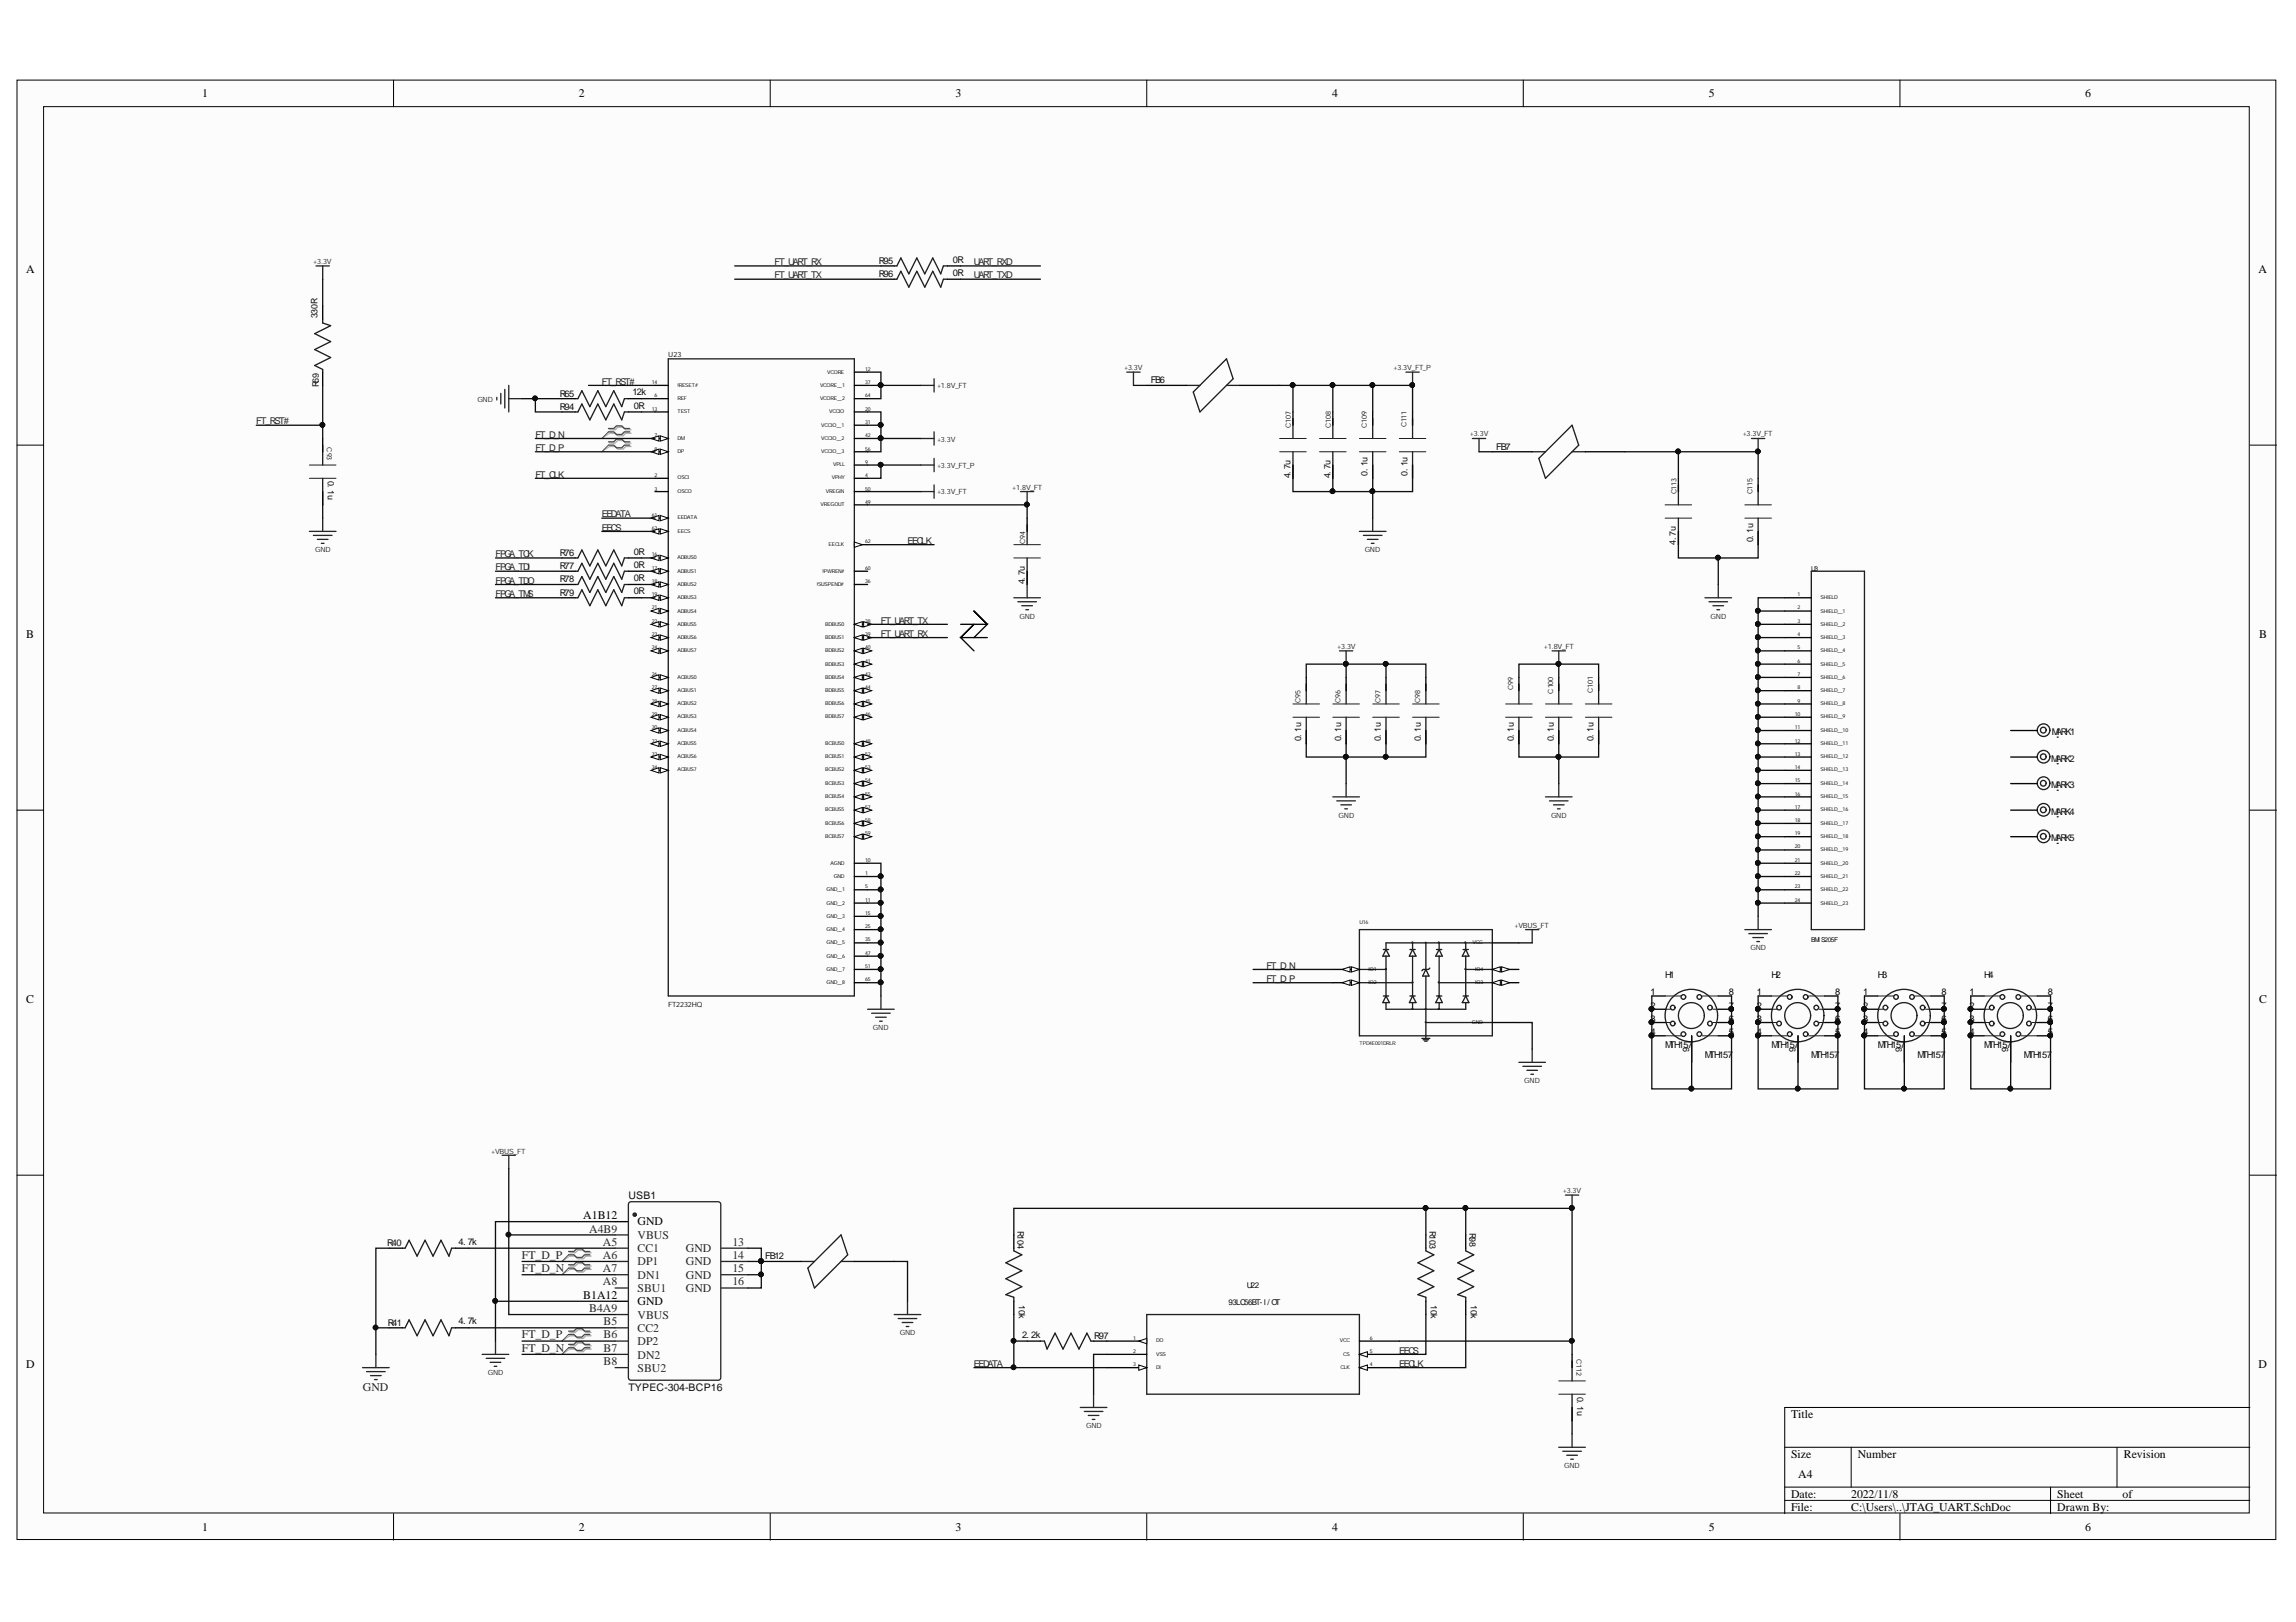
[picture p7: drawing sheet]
<svg xmlns="http://www.w3.org/2000/svg" width="297mm" height="210mm" viewBox="0 0 297 210" stroke-linecap="round" stroke-linejoin="round" font-family="sans-serif">
<defs><g id="words">
<g font-size="1.5">
<text x="26.1" y="12.6">1</text>
<text x="74.9" y="12.6">2</text>
<text x="123.6" y="12.6">3</text>
<text x="172.3" y="12.6">4</text>
<text x="221.1" y="12.6">5</text>
<text x="269.8" y="12.6">6</text>
<text x="3.4" y="35.3">A</text>
<text x="292.2" y="35.3">A</text>
<text x="3.4" y="82.6">B</text>
<text x="292.3" y="82.6">B</text>
<text x="3.4" y="129.8">C</text>
<text x="292.3" y="129.8">C</text>
<text x="75.5" y="157.7">A1B12</text>
<text x="82.5" y="158.6">GND</text>
<text x="75.5" y="168">B1A12</text>
<text x="82.5" y="168.9">GND</text>
<text x="3.4" y="177.1">D</text>
<text x="292.2" y="177.1">D</text>
<text x="231.7" y="183.5">Title</text>
<text x="231.7" y="188.7">Size</text>
<text x="232.6" y="191.3">A4</text>
<text x="240.3" y="188.7">Number</text>
<text x="274.8" y="188.7">Revision</text>
<text x="231.7" y="193.8">Date:</text>
<text x="231.7" y="195.5">File:</text>
<text x="239.5" y="193.8">2022/11/8</text>
<text x="239.5" y="195.5">C:\Users\..\JTAG_UART.SchDoc</text>
<text x="266.1" y="193.8">Sheet</text>
<text x="266.1" y="195.5">Drawn By:</text>
<text x="274.6" y="193.8">of</text>
<text x="26.1" y="198.1">1</text>
<text x="74.9" y="198.1">2</text>
<text x="123.6" y="198.1">3</text>
<text x="172.3" y="198.1">4</text>
<text x="221.1" y="198.1">5</text>
<text x="269.8" y="198.1">6</text>
</g>
<g font-size="1.5" fill="#292929">
<text x="76.2" y="159.5">A4B9</text>
<text x="78" y="161.2">A5</text>
<text x="82.5" y="160.3">VBUS</text>
<text x="94.7" y="161.2">13</text>
<text x="78" y="166.4">A8</text>
<text x="78" y="164.7">A7</text>
<text x="78" y="162.9">A6</text>
<text x="82.5" y="167.2">SBU1</text>
<text x="82.5" y="165.5">DN1</text>
<text x="82.5" y="163.7">DP1</text>
<text x="82.5" y="162">CC1</text>
<text x="88.7" y="167.2">GND</text>
<text x="88.7" y="165.5">GND</text>
<text x="88.7" y="163.7">GND</text>
<text x="88.7" y="162">GND</text>
<text x="94.7" y="166.4">16</text>
<text x="94.7" y="164.7">15</text>
<text x="94.7" y="162.9">14</text>
<text x="76.2" y="169.8">B4A9</text>
<text x="78.1" y="173.2">B6</text>
<text x="78.1" y="171.5">B5</text>
<text x="82.5" y="172.4">CC2</text>
<text x="82.5" y="170.7">VBUS</text>
<text x="78.1" y="176.7">B8</text>
<text x="78.1" y="175">B7</text>
<text x="82.5" y="177.5">SBU2</text>
<text x="82.5" y="175.8">DN2</text>
<text x="82.5" y="174">DP2</text>
</g>
<g font-size="1.5" fill="#262626">
<text x="67.5" y="162.9">FT_D_P</text>
<text x="67.5" y="164.7">FT_D_N</text>
<text x="67.5" y="173.2">FT_D_P</text>
<text x="67.5" y="175">FT_D_N</text>
<text x="47" y="180">GND</text>
</g>
<g font-size="1.4" fill="#0e0e0e">
<text x="81.3" y="155.2">USB1</text>
<text x="81.3" y="180">TYPEC-304-BCP16</text>
</g>
<g font-size="1.2" fill="#262626">
<text x="100.2" y="34.3">FT_UART_RX</text>
<text x="126" y="34.3">UART_RXD</text>
<text x="100.2" y="36">FT_UART_TX</text>
<text x="126" y="36">UART_TXD</text>
<text x="77.9" y="49.8">FT_RST#</text>
<text x="33.2" y="54.9">FT_RST#</text>
<text x="69.3" y="56.6">FT_D_N</text>
<text x="69.3" y="58.4">FT_D_P</text>
<text x="69.3" y="61.8">FT_CLK</text>
<text x="77.9" y="68.7">EECS</text>
<text x="77.9" y="67">EEDATA</text>
<text x="117.4" y="70.4">EECLK</text>
<text x="64.1" y="77.3">FPGA_TMS</text>
<text x="64.1" y="72.1">FPGA_TCK</text>
<text x="64.1" y="75.5">FPGA_TDO</text>
<text x="64.1" y="73.8">FPGA_TDI</text>
<text x="114" y="80.7">FT_UART_TX</text>
<text x="114" y="82.4">FT_UART_RX</text>
<text x="163.8" y="125.4">FT_D_N</text>
<text x="163.8" y="127.1">FT_D_P</text>
<text x="126" y="176.9">EEDATA</text>
<text x="181" y="175.2">EECS</text>
<text x="181" y="176.9">EECLK</text>
</g>
<g font-size="1.2" fill="#0e0e0e">
<text x="113.7" y="34.1">R95</text>
<text x="113.7" y="35.9">R96</text>
<text x="123.3" y="34">0R</text>
<text x="123.3" y="35.7">0R</text>
<text x="41.1" y="41.2" transform="rotate(-90 41.1 41.2)">330R</text>
<text x="41.3" y="50.1" transform="rotate(-90 41.3 50.1)">R69</text>
<text x="72.4" y="51.3">R65</text>
<text x="72.4" y="53">R94</text>
<text x="81.8" y="51.2">12k</text>
<text x="82" y="52.9">0R</text>
<text x="148.9" y="49.6">FB6</text>
<text x="193.6" y="58.2">FB7</text>
<text x="42.4" y="62.2" transform="rotate(90 42.4 62.2)">0. 1u</text>
<text x="167" y="61.9" transform="rotate(-90 167 61.9)">4. 7u</text>
<text x="172.1" y="61.9" transform="rotate(-90 172.1 61.9)">4. 7u</text>
<text x="176.9" y="61.6" transform="rotate(-90 176.9 61.6)">0. 1u</text>
<text x="182.1" y="61.6" transform="rotate(-90 182.1 61.6)">0. 1u</text>
<text x="72.4" y="71.9">R76</text>
<text x="82" y="71.8">0R</text>
<text x="216.8" y="70.5" transform="rotate(-90 216.8 70.5)">4. 7u</text>
<text x="226.8" y="70.1" transform="rotate(-90 226.8 70.1)">0. 1u</text>
<text x="72.4" y="75.4">R78</text>
<text x="72.4" y="77.1">R79</text>
<text x="72.4" y="73.7">R77</text>
<text x="82" y="75.2">0R</text>
<text x="82" y="76.9">0R</text>
<text x="82" y="73.5">0R</text>
<text x="132.6" y="75.6" transform="rotate(-90 132.6 75.6)">4. 7u</text>
<text x="168.3" y="95.9" transform="rotate(-90 168.3 95.9)">0. 1u</text>
<text x="173.5" y="95.9" transform="rotate(-90 173.5 95.9)">0. 1u</text>
<text x="178.6" y="95.9" transform="rotate(-90 178.6 95.9)">0. 1u</text>
<text x="183.8" y="95.9" transform="rotate(-90 183.8 95.9)">0. 1u</text>
<text x="195.8" y="95.9" transform="rotate(-90 195.8 95.9)">0. 1u</text>
<text x="201" y="95.9" transform="rotate(-90 201 95.9)">0. 1u</text>
<text x="206.2" y="95.9" transform="rotate(-90 206.2 95.9)">0. 1u</text>
<text x="265.4" y="95.1">MARK1</text>
<text x="265.4" y="98.6">MARK2</text>
<text x="265.4" y="102">MARK3</text>
<text x="265.4" y="105.4">MARK4</text>
<text x="265.4" y="108.9">MARK5</text>
<text x="215.4" y="126.6">H1</text>
<text x="229.2" y="126.6">H2</text>
<text x="242.9" y="126.6">H3</text>
<text x="256.7" y="126.6">H4</text>
<text x="215.4" y="135.7">MTH157</text>
<text x="220.6" y="136.9">MTH157</text>
<text x="229.2" y="135.7">MTH157</text>
<text x="234.3" y="136.9">MTH157</text>
<text x="242.9" y="135.7">MTH157</text>
<text x="248.1" y="136.9">MTH157</text>
<text x="256.7" y="135.7">MTH157</text>
<text x="261.8" y="136.9">MTH157</text>
<text x="50.1" y="161.3">R40</text>
<text x="59.3" y="161.1">4. 7k</text>
<text x="131.6" y="159.3" transform="rotate(90 131.6 159.3)">R104</text>
<text x="185" y="159.2" transform="rotate(90 185 159.2)">R103</text>
<text x="190.1" y="159.6" transform="rotate(90 190.1 159.6)">R98</text>
<text x="99" y="163">FB12</text>
<text x="50.2" y="171.6">R41</text>
<text x="59.3" y="171.4">4. 7k</text>
<text x="131.8" y="168.9" transform="rotate(90 131.8 168.9)">10k</text>
<text x="132.2" y="173.1">2. 2k</text>
<text x="141.6" y="173.3">R97</text>
<text x="185.1" y="168.9" transform="rotate(90 185.1 168.9)">10k</text>
<text x="190.3" y="168.9" transform="rotate(90 190.3 168.9)">10k</text>
<text x="204" y="180.8" transform="rotate(90 204 180.8)">0. 1u</text>
</g>
<g font-size="1.2">
<text x="213.5" y="128.8">1</text>
<text x="213.5" y="130.5">2</text>
<text x="223.7" y="130.5">7</text>
<text x="223.7" y="128.8">8</text>
<text x="227.3" y="128.8">1</text>
<text x="227.3" y="130.5">2</text>
<text x="237.4" y="130.5">7</text>
<text x="237.4" y="128.8">8</text>
<text x="241" y="128.8">1</text>
<text x="241" y="130.5">2</text>
<text x="251.2" y="130.5">7</text>
<text x="251.2" y="128.8">8</text>
<text x="254.8" y="128.8">1</text>
<text x="254.8" y="130.5">2</text>
<text x="264.9" y="130.5">7</text>
<text x="264.9" y="128.8">8</text>
<text x="213.5" y="132.2">3</text>
<text x="213.5" y="133.9">4</text>
<text x="218.5" y="136.1" transform="rotate(-90 218.5 136.1)">9</text>
<text x="223.7" y="133.9">5</text>
<text x="223.7" y="132.2">6</text>
<text x="227.3" y="132.2">3</text>
<text x="227.3" y="133.9">4</text>
<text x="232.3" y="136.1" transform="rotate(-90 232.3 136.1)">9</text>
<text x="237.4" y="133.9">5</text>
<text x="237.4" y="132.2">6</text>
<text x="241" y="132.2">3</text>
<text x="241" y="133.9">4</text>
<text x="246.1" y="136.1" transform="rotate(-90 246.1 136.1)">9</text>
<text x="251.2" y="133.9">5</text>
<text x="251.2" y="132.2">6</text>
<text x="254.8" y="132.2">3</text>
<text x="254.8" y="133.9">4</text>
<text x="259.8" y="136.1" transform="rotate(-90 259.8 136.1)">9</text>
<text x="264.9" y="133.9">5</text>
<text x="264.9" y="132.2">6</text>
</g>
<g font-size="1" fill="#0e0e0e">
<text x="161.3" y="166.7">U22</text>
<text x="158.9" y="168.8">93LC56BT-I / OT</text>
</g>
<g font-size=".9" fill="#262626">
<text x="40.5" y="34.1">+3.3V</text>
<text x="145.4" y="47.9">+3.3V</text>
<text x="180.3" y="47.9">+3.3V_FT_P</text>
<text x="61.8" y="52">GND</text>
<text x="121.2" y="50.2">+1.8V_FT</text>
<text x="121.2" y="57.1">+3.3V</text>
<text x="190.2" y="56.5">+3.3V</text>
<text x="225.5" y="56.5">+3.3V_FT</text>
<text x="121.2" y="64">+3.3V_FT</text>
<text x="121.2" y="60.5">+3.3V_FT_P</text>
<text x="131" y="63.4">+1.8V_FT</text>
<text x="40.8" y="71.4">GND</text>
<text x="176.6" y="71.4">GND</text>
<text x="131.9" y="80">GND</text>
<text x="221.3" y="80">GND</text>
<text x="173" y="84">+3.3V</text>
<text x="199.7" y="84">+1.8V_FT</text>
<text x="173.2" y="105.8">GND</text>
<text x="200.7" y="105.8">GND</text>
<text x="195.9" y="120">+VBUS_FT</text>
<text x="226.5" y="123">GND</text>
<text x="112.9" y="133.3">GND</text>
<text x="197.2" y="140.1">GND</text>
<text x="63.5" y="149.3">+VBUS_FT</text>
<text x="202.2" y="154.4">+3.3V</text>
<text x="116.4" y="172.8">GND</text>
<text x="63.1" y="177.9">GND</text>
<text x="140.5" y="184.8">GND</text>
<text x="202.4" y="189.9">GND</text>
</g>
<g font-size=".9" fill="#0e0e0e">
<text x="86.5" y="46.2">U23</text>
<text x="42.3" y="57.9" transform="rotate(90 42.3 57.9)">C93</text>
<text x="167" y="55.4" transform="rotate(-90 167 55.4)">C107</text>
<text x="172.2" y="55.4" transform="rotate(-90 172.2 55.4)">C108</text>
<text x="176.8" y="55.4" transform="rotate(-90 176.8 55.4)">C109</text>
<text x="182" y="55.3" transform="rotate(-90 182 55.3)">C111</text>
<text x="216.9" y="64" transform="rotate(-90 216.9 64)">C113</text>
<text x="226.7" y="64" transform="rotate(-90 226.7 64)">C115</text>
<text x="132.6" y="70.4" transform="rotate(-90 132.6 70.4)">C94</text>
<text x="234.3" y="73.9">U3</text>
<text x="195.8" y="89.3" transform="rotate(-90 195.8 89.3)">C99</text>
<text x="200.9" y="89.8" transform="rotate(-90 200.9 89.8)">C100</text>
<text x="206.1" y="89.7" transform="rotate(-90 206.1 89.7)">C101</text>
<text x="168.3" y="91" transform="rotate(-90 168.3 91)">C95</text>
<text x="173.4" y="91" transform="rotate(-90 173.4 91)">C96</text>
<text x="178.6" y="91" transform="rotate(-90 178.6 91)">C97</text>
<text x="183.7" y="91" transform="rotate(-90 183.7 91)">C98</text>
<text x="234.3" y="122">BMI S205F</text>
<text x="86.5" y="130.3">FT2232HQ</text>
<text x="204" y="175.9" transform="rotate(90 204 175.9)">C112</text>
</g>
<g font-size=".7">
<text x="84.3" y="49.7">14</text>
<text x="84.3" y="53.2">13</text>
<text x="84.7" y="51.4">6</text>
<text x="87.6" y="50">!RESET#</text>
<text x="87.6" y="51.7">REF</text>
<text x="87.6" y="53.5">TEST</text>
<text x="106.1" y="50">VCORE__1</text>
<text x="106.1" y="51.7">VCORE__2</text>
<text x="107" y="48.3">VCORE</text>
<text x="107.3" y="53.5">VCCIO</text>
<text x="111.9" y="53.2">20</text>
<text x="111.9" y="48">12</text>
<text x="111.9" y="49.7">37</text>
<text x="111.9" y="51.4">64</text>
<text x="84.7" y="56.5">7</text>
<text x="84.7" y="58.3">8</text>
<text x="87.6" y="56.9">DM</text>
<text x="87.6" y="58.7">DP</text>
<text x="106.3" y="55.2">VCCIO__1</text>
<text x="106.3" y="56.9">VCCIO__2</text>
<text x="106.3" y="58.7">VCCIO__3</text>
<text x="111.9" y="54.9">31</text>
<text x="111.9" y="56.5">42</text>
<text x="111.9" y="58.3">56</text>
<text x="84.7" y="61.7">2</text>
<text x="84.7" y="63.5">3</text>
<text x="87.6" y="62">OSCI</text>
<text x="87.6" y="63.8">OSCO</text>
<text x="106.2" y="65.5">VREGOUT</text>
<text x="106.8" y="63.8">VREGIN</text>
<text x="107.6" y="62">VPHY</text>
<text x="107.8" y="60.4">VPLL</text>
<text x="111.9" y="61.7">4</text>
<text x="111.9" y="60">9</text>
<text x="111.9" y="63.5">50</text>
<text x="111.9" y="65.2">49</text>
<text x="84.3" y="68.6">63</text>
<text x="84.3" y="66.9">61</text>
<text x="87.6" y="69">EECS</text>
<text x="87.6" y="67.2">EEDATA</text>
<text x="107.2" y="70.7">EECLK</text>
<text x="111.9" y="70.3">62</text>
<text x="84.3" y="72">16</text>
<text x="84.3" y="73.7">17</text>
<text x="84.3" y="75.5">18</text>
<text x="84.3" y="77.2">19</text>
<text x="87.6" y="72.4">ADBUS0</text>
<text x="87.6" y="74.1">ADBUS1</text>
<text x="87.6" y="75.8">ADBUS2</text>
<text x="87.6" y="77.5">ADBUS3</text>
<text x="105.7" y="75.8">!SUSPEND#</text>
<text x="106.4" y="74.1">!PWREN#</text>
<text x="111.9" y="73.7">60</text>
<text x="111.9" y="75.5">36</text>
<text x="232.6" y="77.2">1</text>
<text x="235.5" y="77.5">SHIELD</text>
<text x="84.3" y="78.9">21</text>
<text x="84.3" y="80.6">22</text>
<text x="84.3" y="82.3">23</text>
<text x="87.6" y="79.3">ADBUS4</text>
<text x="87.6" y="81">ADBUS5</text>
<text x="87.6" y="82.7">ADBUS6</text>
<text x="106.8" y="81">BDBUS0</text>
<text x="106.8" y="82.7">BDBUS1</text>
<text x="111.9" y="80.6">38</text>
<text x="111.9" y="82.3">39</text>
<text x="232.6" y="78.9">2</text>
<text x="232.6" y="80.6">3</text>
<text x="232.6" y="82.3">4</text>
<text x="235.5" y="79.3">SHIELD__1</text>
<text x="235.5" y="81">SHIELD__2</text>
<text x="235.5" y="82.7">SHIELD__3</text>
<text x="84.3" y="87.5">26</text>
<text x="84.3" y="89.2">27</text>
<text x="84.3" y="84">24</text>
<text x="87.6" y="87.8">ACBUS0</text>
<text x="87.6" y="89.5">ACBUS1</text>
<text x="87.6" y="84.4">ADBUS7</text>
<text x="106.8" y="84.4">BDBUS2</text>
<text x="106.8" y="86.1">BDBUS3</text>
<text x="106.8" y="87.8">BDBUS4</text>
<text x="106.8" y="89.5">BDBUS5</text>
<text x="111.9" y="84">40</text>
<text x="111.9" y="85.8">41</text>
<text x="111.9" y="87.5">43</text>
<text x="111.9" y="89.2">44</text>
<text x="232.6" y="84">5</text>
<text x="232.6" y="85.8">6</text>
<text x="232.6" y="87.5">7</text>
<text x="232.6" y="89.2">8</text>
<text x="235.5" y="84.4">SHIELD__4</text>
<text x="235.5" y="86.1">SHIELD__5</text>
<text x="235.5" y="87.8">SHIELD__6</text>
<text x="235.5" y="89.5">SHIELD__7</text>
<text x="84.3" y="91">28</text>
<text x="84.3" y="92.6">29</text>
<text x="84.3" y="94.3">30</text>
<text x="87.6" y="91.3">ACBUS2</text>
<text x="87.6" y="93">ACBUS3</text>
<text x="87.6" y="94.7">ACBUS4</text>
<text x="106.8" y="91.3">BDBUS6</text>
<text x="106.8" y="93">BDBUS7</text>
<text x="111.9" y="91">45</text>
<text x="111.9" y="92.6">46</text>
<text x="232.2" y="94.3">11</text>
<text x="232.2" y="92.6">10</text>
<text x="232.6" y="91">9</text>
<text x="235.5" y="94.7">SHIELD__10</text>
<text x="235.5" y="91.3">SHIELD__8</text>
<text x="235.5" y="93">SHIELD__9</text>
<text x="84.3" y="96.1">32</text>
<text x="84.3" y="97.8">33</text>
<text x="84.3" y="99.5">34</text>
<text x="87.6" y="96.4">ACBUS5</text>
<text x="87.6" y="98.1">ACBUS6</text>
<text x="87.6" y="99.8">ACBUS7</text>
<text x="106.8" y="96.4">BCBUS0</text>
<text x="106.8" y="98.1">BCBUS1</text>
<text x="106.8" y="99.8">BCBUS2</text>
<text x="106.8" y="101.6">BCBUS3</text>
<text x="111.9" y="96.1">48</text>
<text x="111.9" y="97.8">52</text>
<text x="111.9" y="99.5">53</text>
<text x="111.9" y="101.3">54</text>
<text x="232.2" y="96.1">12</text>
<text x="232.2" y="97.8">13</text>
<text x="232.2" y="99.5">14</text>
<text x="232.2" y="101.3">15</text>
<text x="235.5" y="96.4">SHIELD__11</text>
<text x="235.5" y="98.1">SHIELD__12</text>
<text x="235.5" y="99.8">SHIELD__13</text>
<text x="235.5" y="101.6">SHIELD__14</text>
<text x="106.8" y="103.3">BCBUS4</text>
<text x="106.8" y="105">BCBUS5</text>
<text x="106.8" y="106.8">BCBUS6</text>
<text x="111.9" y="103">55</text>
<text x="111.9" y="104.6">57</text>
<text x="111.9" y="106.4">58</text>
<text x="232.2" y="103">16</text>
<text x="232.2" y="104.6">17</text>
<text x="232.2" y="106.4">18</text>
<text x="235.5" y="103.3">SHIELD__15</text>
<text x="235.5" y="105">SHIELD__16</text>
<text x="235.5" y="106.8">SHIELD__17</text>
<text x="106.8" y="108.4">BCBUS7</text>
<text x="107.4" y="111.9">AGND</text>
<text x="107.9" y="113.6">GND</text>
<text x="111.9" y="111.6">10</text>
<text x="111.9" y="108.1">59</text>
<text x="111.9" y="113.3">1</text>
<text x="232.2" y="108.1">19</text>
<text x="232.2" y="109.8">20</text>
<text x="232.2" y="111.6">21</text>
<text x="232.2" y="113.3">22</text>
<text x="235.5" y="108.4">SHIELD__18</text>
<text x="235.5" y="110.1">SHIELD__19</text>
<text x="235.5" y="111.9">SHIELD__20</text>
<text x="235.5" y="113.6">SHIELD__21</text>
<text x="106.9" y="115.3">GND__1</text>
<text x="106.9" y="117.1">GND__2</text>
<text x="106.9" y="118.8">GND__3</text>
<text x="111.9" y="115">5</text>
<text x="111.9" y="116.7">11</text>
<text x="111.9" y="118.4">15</text>
<text x="232.2" y="115">23</text>
<text x="232.2" y="116.7">24</text>
<text x="235.5" y="115.3">SHIELD__22</text>
<text x="235.5" y="117.1">SHIELD__23</text>
<text x="106.9" y="120.5">GND__4</text>
<text x="106.9" y="122.2">GND__5</text>
<text x="106.9" y="123.9">GND__6</text>
<text x="106.9" y="125.6">GND__7</text>
<text x="111.9" y="120.1">25</text>
<text x="111.9" y="121.8">35</text>
<text x="111.9" y="123.6">47</text>
<text x="111.9" y="125.3">51</text>
<text x="177.1" y="125.6">IO1</text>
<text x="190.5" y="122.2">VCC</text>
<text x="190.9" y="125.6">IO4</text>
<text x="106.9" y="127.4">GND__8</text>
<text x="111.9" y="127">65</text>
<text x="177.1" y="127.4">IO2</text>
<text x="190.9" y="127.4">IO3</text>
<text x="190.4" y="132.5">GND</text>
<text x="146.6" y="173.4">1</text>
<text x="149.6" y="173.7">DO</text>
<text x="173.3" y="173.7">VCC</text>
<text x="177.2" y="173.4">6</text>
<text x="146.6" y="175.1">2</text>
<text x="146.6" y="176.8">3</text>
<text x="149.6" y="175.5">VSS</text>
<text x="149.6" y="177.2">DI</text>
<text x="173.4" y="177.2">CLK</text>
<text x="173.8" y="175.5">CS</text>
<text x="177.2" y="176.8">4</text>
<text x="177.2" y="175.1">5</text>
</g>
<g font-size=".7" fill="#0e0e0e">
<text x="175.9" y="119.6">U16</text>
<text x="175.9" y="135.2">TPD4E001DRLR</text>
</g>
</g></defs>
<g fill="#fcfcfc" stroke="#000" stroke-width=".13">
<path d="M2.2 10.4h292.2v188.8h-292.2z"/>
<path d="M5.6 13.8h285.4v182h-285.4z"/>
</g>
<g fill="none" stroke="#000" stroke-width=".13">
<path d="M50.9 10.4v3.4M99.6 10.4v3.4M148.4 10.4v3.4M197.1 10.4v3.4M245.8 10.4v3.4M2.2 57.6h3.4M291.1 57.6h3.4M2.2 104.8h3.4M291.1 104.8h3.4M2.2 152.1h3.4M291.1 152.1h3.4M50.9 195.9v3.4"/>
<path d="M99.6 195.9v3.4M148.4 195.9v3.4M197.1 195.9v3.4M230.9 187.3h60.2M230.9 192.4h60.2M230.9 194.2h60.2M239.5 187.3v5.1M245.8 195.9v3.4M265.3 192.4v3.5M273.9 187.3v5.1M291.1 182.1h-60.2v13.8"/>
</g>
<g fill="none" stroke="#1c1c1c" stroke-width=".17">
<path d="M41.7 41.3v.5l1.1 .3-2.1 1.1 2.1 1-2.1 1 2.1 1.1-2.1 1 1 .5v.4M41.7 57.6v2.6M41.7 61.9v3.4M74.4 72.2h.4l.5-1 1 2 1-2 1.1 2 1-2 1 2 .4-1h.5M74.4 75.6h.4l.5-1 1 2.1 1-2.1 1.1 2.1 1-2.1 1 2.1 .4-1.1h.5M74.4 77.4h.4l.5-1.1 1 2.1 1-2.1 1.1 2.1 1-2.1 1 2.1 .4-1h.5M234.3 73.9h6.9v46.4h-6.9zM266.1 95.4h.1M266.1 98.8h.1M266.1 102.3h.1M266.1 105.7h.1M148.4 170.1h27.5v10.3h-27.5z"/>
<circle cx="264.3" cy="94.5" r=".37"/>
<circle cx="264.3" cy="97.9" r=".37"/>
<circle cx="264.4" cy="94.5" r=".82"/>
<circle cx="264.4" cy="97.9" r=".82"/>
<circle cx="264.3" cy="101.4" r=".37"/>
<circle cx="264.3" cy="104.8" r=".37"/>
<circle cx="264.4" cy="101.4" r=".82"/>
<circle cx="264.4" cy="104.8" r=".82"/>
<circle cx="216.4" cy="132.5" r=".3"/>
<circle cx="216.4" cy="130.4" r=".3"/>
<circle cx="217.8" cy="133.8" r=".3"/>
<circle cx="217.8" cy="129" r=".3"/>
<circle cx="218.8" cy="131.4" r="1.68"/>
<circle cx="218.8" cy="131.4" r="3.4"/>
<circle cx="219.8" cy="133.8" r=".3"/>
<circle cx="219.8" cy="129" r=".3"/>
<circle cx="221.2" cy="132.5" r=".3"/>
<circle cx="221.2" cy="130.4" r=".3"/>
<circle cx="230.2" cy="132.5" r=".3"/>
<circle cx="230.2" cy="130.4" r=".3"/>
<circle cx="231.5" cy="133.8" r=".3"/>
<circle cx="231.5" cy="129" r=".3"/>
<circle cx="232.6" cy="131.4" r="1.68"/>
<circle cx="232.6" cy="131.4" r="3.4"/>
<circle cx="233.6" cy="133.8" r=".3"/>
<circle cx="233.6" cy="129" r=".3"/>
<circle cx="235" cy="132.5" r=".3"/>
<circle cx="235" cy="130.4" r=".3"/>
<circle cx="243.9" cy="132.5" r=".3"/>
<circle cx="243.9" cy="130.4" r=".3"/>
<circle cx="245.3" cy="133.8" r=".3"/>
<circle cx="245.3" cy="129" r=".3"/>
<circle cx="246.3" cy="131.4" r="1.68"/>
<circle cx="246.3" cy="131.4" r="3.4"/>
<circle cx="247.4" cy="133.8" r=".3"/>
<circle cx="247.4" cy="129" r=".3"/>
<circle cx="248.7" cy="132.5" r=".3"/>
<circle cx="248.7" cy="130.4" r=".3"/>
<circle cx="257.7" cy="132.5" r=".3"/>
<circle cx="257.7" cy="130.4" r=".3"/>
<circle cx="259.1" cy="133.8" r=".3"/>
<circle cx="259.1" cy="129" r=".3"/>
<circle cx="260.1" cy="131.4" r="1.68"/>
<circle cx="260.1" cy="131.4" r="3.4"/>
<circle cx="261.1" cy="133.8" r=".3"/>
<circle cx="261.1" cy="129" r=".3"/>
<circle cx="262.5" cy="132.5" r=".3"/>
<circle cx="262.5" cy="130.4" r=".3"/>
</g>
<g fill="none" stroke="#000" stroke-width=".17">
<path d="M41.7 39.6v1.7M41.7 48.2v1.7M41.7 56.7v1.8M41.7 63.6v1.7M72.7 77.4h1.7M72.7 72.2h1.7M72.7 75.6h1.7M81.3 77.4h1.7M81.3 72.2h1.7M81.3 75.6h1.7M230.9 77.4h3.4M230.9 79.1h3.4"/>
<path d="M230.9 94.5h3.4M230.9 96.3h3.4M230.9 98h3.4M230.9 99.7h3.4M230.9 80.8h3.4M230.9 82.5h3.4M230.9 84.2h3.4M230.9 85.9h3.4M230.9 87.7h3.4M230.9 89.4h3.4M230.9 91.1h3.4M230.9 92.8h3.4"/>
<path d="M260.1 94.5h3.5M260.1 98h3.5M230.9 101.4h3.4M230.9 103.1h3.4M230.9 104.8h3.4M230.9 106.6h3.4M230.9 108.3h3.4M230.9 110h3.4M230.9 111.7h3.4M230.9 113.4h3.4M230.9 115.1h3.4M230.9 116.9h3.4"/>
<path d="M260.1 101.4h3.5M260.1 104.8h3.5M213.7 128.9h1.7M213.7 130.6h1.7M213.7 132.3h1.7M213.7 134h1.7M218.9 134v3.5M222.3 128.9h1.7M222.3 130.6h1.7M222.3 132.3h1.7M222.3 134h1.7M227.5 128.9h1.7"/>
<path d="M227.5 130.6h1.7M227.5 132.3h1.7M227.5 134h1.7M232.6 134v3.5M236.1 128.9h1.7M236.1 130.6h1.7M236.1 132.3h1.7M236.1 134h1.7M241.2 128.9h1.7M241.2 130.6h1.7M241.2 132.3h1.7M241.2 134h1.7"/>
<path d="M246.4 134v3.5M249.8 128.9h1.7M249.8 130.6h1.7M249.8 132.3h1.7M249.8 134h1.7M255 128.9h1.7M255 130.6h1.7M255 132.3h1.7M255 134h1.7M260.1 134v3.5M263.6 128.9h1.7M263.6 130.6h1.7"/>
<path d="M263.6 132.3h1.7M263.6 134h1.7M143.2 173.6h5.2"/>
</g>
<g fill="none" stroke="#1c1c1c" stroke-width=".13">
<path d="M40 60.2h3.5M40 61.9h3.5M215.4 134h2.1M215.4 132.3h.7M215.4 130.6h.7M215.4 128.9h2.1M220.2 134h2.1M220.2 128.9h2.1M221.6 132.3h.7M221.6 130.6h.7M229.2 134h2M229.2 132.3h.7"/>
<path d="M229.2 130.6h.7M229.2 128.9h2M234 134h2.1M234 128.9h2.1M235.4 132.3h.7M235.4 130.6h.7M242.9 134h2.1M242.9 132.3h.7M242.9 130.6h.7M242.9 128.9h2.1M247.7 134h2.1M247.7 128.9h2.1"/>
<path d="M249.1 132.3h.7M249.1 130.6h.7M256.7 134h2M256.7 132.3h.7M256.7 130.6h.7M256.7 128.9h2M261.5 134h2.1M261.5 128.9h2.1M262.9 132.3h.7M262.9 130.6h.7"/>
</g>
<g fill="#0e0e0e" stroke="#0e0e0e" stroke-width=".13">
<circle cx="213.7" cy="130.6" r=".3"/>
<circle cx="213.7" cy="132.3" r=".3"/>
<circle cx="213.7" cy="134" r=".3"/>
<circle cx="224" cy="134" r=".3"/>
<circle cx="224" cy="132.3" r=".3"/>
<circle cx="224" cy="130.6" r=".3"/>
<circle cx="227.4" cy="130.6" r=".3"/>
<circle cx="227.4" cy="132.3" r=".3"/>
<circle cx="227.4" cy="134" r=".3"/>
<circle cx="237.7" cy="134" r=".3"/>
<circle cx="237.7" cy="132.3" r=".3"/>
<circle cx="237.7" cy="130.6" r=".3"/>
<circle cx="241.2" cy="130.6" r=".3"/>
<circle cx="241.2" cy="132.3" r=".3"/>
<circle cx="241.2" cy="134" r=".3"/>
<circle cx="251.5" cy="134" r=".3"/>
<circle cx="251.5" cy="132.3" r=".3"/>
<circle cx="251.5" cy="130.6" r=".3"/>
<circle cx="254.9" cy="130.6" r=".3"/>
<circle cx="254.9" cy="132.3" r=".3"/>
<circle cx="254.9" cy="134" r=".3"/>
<circle cx="265.2" cy="134" r=".3"/>
<circle cx="265.2" cy="132.3" r=".3"/>
<circle cx="265.2" cy="130.6" r=".3"/>
</g>
<path d="M147.3 173.6l1.1-.4v.7z" fill="#fcfcfc"/>
<path d="M147.3 173.6l1.1-.4v.7z" fill="none" stroke="#000" stroke-width=".13"/>
<path d="M143.2 175.3h5.2M143.2 177h5.2" fill="none" stroke="#000" stroke-width=".17"/>
<path d="M147.3 176.6l1.1 .4-1.1 .3z" fill="#fcfcfc"/>
<path d="M147.3 176.6l1.1 .4-1.1 .3z" fill="none" stroke="#000" stroke-width=".13"/>
<path d="M175.9 177h5.1" fill="none" stroke="#000" stroke-width=".17"/>
<path d="M175.9 177l1-.4v.7z" fill="#fcfcfc"/>
<path d="M175.9 177l1-.4v.7z" fill="none" stroke="#000" stroke-width=".13"/>
<path d="M175.9 175.3h5.1" fill="none" stroke="#000" stroke-width=".17"/>
<path d="M175.9 175.3l1-.4v.7z" fill="#fcfcfc"/>
<path d="M175.9 175.3l1-.4v.7z" fill="none" stroke="#000" stroke-width=".13"/>
<path d="M84.7 49.9h1.8M110.5 73.9h1.7M110.5 75.6h1.7M84.7 87.7h1.8M175.9 173.6h5.1" fill="none" stroke="#000" stroke-width=".17"/>
<path d="M86.5 46.4h24v82.5h-24z" fill="none" stroke="#1c1c1c" stroke-width=".17"/>
<path d="M85.4 87.3l1.1 .4-1.1 .3z" fill="#fcfcfc"/>
<path d="M85.4 87.3l1.1 .4-1.1 .3z" fill="none" stroke="#000" stroke-width=".13"/>
<path d="M84.2 87.7l1.1-.4v.7z" fill="#fcfcfc"/>
<path d="M84.2 87.7l1.1-.4v.7z" fill="none" stroke="#000" stroke-width=".13"/>
<path d="M84.7 89.4h1.8" fill="none" stroke="#000" stroke-width=".17"/>
<path d="M85.4 89l1.1 .4-1.1 .3z" fill="#fcfcfc"/>
<path d="M85.4 89l1.1 .4-1.1 .3z" fill="none" stroke="#000" stroke-width=".13"/>
<path d="M84.2 89.4l1.1-.4v.7z" fill="#fcfcfc"/>
<path d="M84.2 89.4l1.1-.4v.7z" fill="none" stroke="#000" stroke-width=".13"/>
<path d="M84.7 91.1h1.8" fill="none" stroke="#000" stroke-width=".17"/>
<path d="M85.4 90.8l1.1 .3-1.1 .3z" fill="#fcfcfc"/>
<path d="M85.4 90.8l1.1 .3-1.1 .3z" fill="none" stroke="#000" stroke-width=".13"/>
<path d="M84.2 91.1l1.1-.3v.6z" fill="#fcfcfc"/>
<path d="M84.2 91.1l1.1-.3v.6z" fill="none" stroke="#000" stroke-width=".13"/>
<path d="M84.7 92.8h1.8" fill="none" stroke="#000" stroke-width=".17"/>
<path d="M85.4 92.5l1.1 .3-1.1 .4z" fill="#fcfcfc"/>
<path d="M85.4 92.5l1.1 .3-1.1 .4z" fill="none" stroke="#000" stroke-width=".13"/>
<path d="M84.2 92.8l1.1-.3v.7z" fill="#fcfcfc"/>
<path d="M84.2 92.8l1.1-.3v.7z" fill="none" stroke="#000" stroke-width=".13"/>
<path d="M84.7 94.5h1.8" fill="none" stroke="#000" stroke-width=".17"/>
<path d="M85.4 94.2l1.1 .3-1.1 .4z" fill="#fcfcfc"/>
<path d="M85.4 94.2l1.1 .3-1.1 .4z" fill="none" stroke="#000" stroke-width=".13"/>
<path d="M84.2 94.5l1.1-.3v.7z" fill="#fcfcfc"/>
<path d="M84.2 94.5l1.1-.3v.7z" fill="none" stroke="#000" stroke-width=".13"/>
<path d="M84.7 96.3h1.8" fill="none" stroke="#000" stroke-width=".17"/>
<path d="M85.4 95.9l1.1 .4-1.1 .3z" fill="#fcfcfc"/>
<path d="M85.4 95.9l1.1 .4-1.1 .3z" fill="none" stroke="#000" stroke-width=".13"/>
<path d="M84.2 96.3l1.1-.4v.7z" fill="#fcfcfc"/>
<path d="M84.2 96.3l1.1-.4v.7z" fill="none" stroke="#000" stroke-width=".13"/>
<path d="M84.7 98h1.8" fill="none" stroke="#000" stroke-width=".17"/>
<path d="M85.4 97.6l1.1 .4-1.1 .3z" fill="#fcfcfc"/>
<path d="M85.4 97.6l1.1 .4-1.1 .3z" fill="none" stroke="#000" stroke-width=".13"/>
<path d="M84.2 98l1.1-.4v.7z" fill="#fcfcfc"/>
<path d="M84.2 98l1.1-.4v.7z" fill="none" stroke="#000" stroke-width=".13"/>
<path d="M84.7 99.7h1.8" fill="none" stroke="#000" stroke-width=".17"/>
<path d="M85.4 99.3l1.1 .4-1.1 .3z" fill="#fcfcfc"/>
<path d="M85.4 99.3l1.1 .4-1.1 .3z" fill="none" stroke="#000" stroke-width=".13"/>
<path d="M84.2 99.7l1.1-.4v.7z" fill="#fcfcfc"/>
<path d="M84.2 99.7l1.1-.4v.7z" fill="none" stroke="#000" stroke-width=".13"/>
<path d="M84.7 72.2h1.8" fill="none" stroke="#000" stroke-width=".17"/>
<path d="M85.4 71.9l1.1 .3-1.1 .3z" fill="#fcfcfc"/>
<path d="M85.4 71.9l1.1 .3-1.1 .3z" fill="none" stroke="#000" stroke-width=".13"/>
<path d="M84.2 72.2l1.1-.3v.6z" fill="#fcfcfc"/>
<path d="M84.2 72.2l1.1-.3v.6z" fill="none" stroke="#000" stroke-width=".13"/>
<path d="M84.7 73.9h1.8" fill="none" stroke="#000" stroke-width=".17"/>
<path d="M85.4 73.6l1.1 .3-1.1 .4z" fill="#fcfcfc"/>
<path d="M85.4 73.6l1.1 .3-1.1 .4z" fill="none" stroke="#000" stroke-width=".13"/>
<path d="M84.2 73.9l1.1-.3v.7z" fill="#fcfcfc"/>
<path d="M84.2 73.9l1.1-.3v.7z" fill="none" stroke="#000" stroke-width=".13"/>
<path d="M84.7 75.6h1.8" fill="none" stroke="#000" stroke-width=".17"/>
<path d="M85.4 75.3l1.1 .3-1.1 .4z" fill="#fcfcfc"/>
<path d="M85.4 75.3l1.1 .3-1.1 .4z" fill="none" stroke="#000" stroke-width=".13"/>
<path d="M84.2 75.6l1.1-.3v.7z" fill="#fcfcfc"/>
<path d="M84.2 75.6l1.1-.3v.7z" fill="none" stroke="#000" stroke-width=".13"/>
<path d="M84.7 77.4h1.8" fill="none" stroke="#000" stroke-width=".17"/>
<path d="M85.4 77l1.1 .4-1.1 .3z" fill="#fcfcfc"/>
<path d="M85.4 77l1.1 .4-1.1 .3z" fill="none" stroke="#000" stroke-width=".13"/>
<path d="M84.2 77.4l1.1-.4v.7z" fill="#fcfcfc"/>
<path d="M84.2 77.4l1.1-.4v.7z" fill="none" stroke="#000" stroke-width=".13"/>
<path d="M84.7 79.1h1.8" fill="none" stroke="#000" stroke-width=".17"/>
<path d="M85.4 78.7l1.1 .4-1.1 .3z" fill="#fcfcfc"/>
<path d="M85.4 78.7l1.1 .4-1.1 .3z" fill="none" stroke="#000" stroke-width=".13"/>
<path d="M84.2 79.1l1.1-.4v.7z" fill="#fcfcfc"/>
<path d="M84.2 79.1l1.1-.4v.7z" fill="none" stroke="#000" stroke-width=".13"/>
<path d="M84.7 80.8h1.8" fill="none" stroke="#000" stroke-width=".17"/>
<path d="M85.4 80.4l1.1 .4-1.1 .3z" fill="#fcfcfc"/>
<path d="M85.4 80.4l1.1 .4-1.1 .3z" fill="none" stroke="#000" stroke-width=".13"/>
<path d="M84.2 80.8l1.1-.4v.7z" fill="#fcfcfc"/>
<path d="M84.2 80.8l1.1-.4v.7z" fill="none" stroke="#000" stroke-width=".13"/>
<path d="M84.7 82.5h1.8" fill="none" stroke="#000" stroke-width=".17"/>
<path d="M85.4 82.2l1.1 .3-1.1 .4z" fill="#fcfcfc"/>
<path d="M85.4 82.2l1.1 .3-1.1 .4z" fill="none" stroke="#000" stroke-width=".13"/>
<path d="M84.2 82.5l1.1-.3v.7z" fill="#fcfcfc"/>
<path d="M84.2 82.5l1.1-.3v.7z" fill="none" stroke="#000" stroke-width=".13"/>
<path d="M84.7 84.2h1.8" fill="none" stroke="#000" stroke-width=".17"/>
<path d="M85.4 83.9l1.1 .3-1.1 .4z" fill="#fcfcfc"/>
<path d="M85.4 83.9l1.1 .3-1.1 .4z" fill="none" stroke="#000" stroke-width=".13"/>
<path d="M84.2 84.2l1.1-.3v.7z" fill="#fcfcfc"/>
<path d="M84.2 84.2l1.1-.3v.7z" fill="none" stroke="#000" stroke-width=".13"/>
<path d="M110.5 96.3h1.7M110.5 111.7h1.7" fill="none" stroke="#000" stroke-width=".17"/>
<path d="M110.5 96.3l1.1-.4v.7z" fill="#fcfcfc"/>
<path d="M110.5 96.3l1.1-.4v.7z" fill="none" stroke="#000" stroke-width=".13"/>
<path d="M111.7 95.9l1.1 .4-1.1 .3z" fill="#fcfcfc"/>
<path d="M111.7 95.9l1.1 .4-1.1 .3z" fill="none" stroke="#000" stroke-width=".13"/>
<path d="M110.5 98h1.7" fill="none" stroke="#000" stroke-width=".17"/>
<path d="M110.5 98l1.1-.4v.7z" fill="#fcfcfc"/>
<path d="M110.5 98l1.1-.4v.7z" fill="none" stroke="#000" stroke-width=".13"/>
<path d="M111.7 97.6l1.1 .4-1.1 .3z" fill="#fcfcfc"/>
<path d="M111.7 97.6l1.1 .4-1.1 .3z" fill="none" stroke="#000" stroke-width=".13"/>
<path d="M110.5 99.7h1.7" fill="none" stroke="#000" stroke-width=".17"/>
<path d="M110.5 99.7l1.1-.4v.7z" fill="#fcfcfc"/>
<path d="M110.5 99.7l1.1-.4v.7z" fill="none" stroke="#000" stroke-width=".13"/>
<path d="M111.7 99.3l1.1 .4-1.1 .3z" fill="#fcfcfc"/>
<path d="M111.7 99.3l1.1 .4-1.1 .3z" fill="none" stroke="#000" stroke-width=".13"/>
<path d="M110.5 101.4h1.7" fill="none" stroke="#000" stroke-width=".17"/>
<path d="M110.5 101.4l1.1-.3v.6z" fill="#fcfcfc"/>
<path d="M110.5 101.4l1.1-.3v.6z" fill="none" stroke="#000" stroke-width=".13"/>
<path d="M111.7 101.1l1.1 .3-1.1 .3z" fill="#fcfcfc"/>
<path d="M111.7 101.1l1.1 .3-1.1 .3z" fill="none" stroke="#000" stroke-width=".13"/>
<path d="M110.5 103.1h1.7" fill="none" stroke="#000" stroke-width=".17"/>
<path d="M110.5 103.1l1.1-.3v.7z" fill="#fcfcfc"/>
<path d="M110.5 103.1l1.1-.3v.7z" fill="none" stroke="#000" stroke-width=".13"/>
<path d="M111.7 102.8l1.1 .3-1.1 .4z" fill="#fcfcfc"/>
<path d="M111.7 102.8l1.1 .3-1.1 .4z" fill="none" stroke="#000" stroke-width=".13"/>
<path d="M110.5 104.8h1.7" fill="none" stroke="#000" stroke-width=".17"/>
<path d="M110.5 104.8l1.1-.3v.7z" fill="#fcfcfc"/>
<path d="M110.5 104.8l1.1-.3v.7z" fill="none" stroke="#000" stroke-width=".13"/>
<path d="M111.7 104.5l1.1 .3-1.1 .4z" fill="#fcfcfc"/>
<path d="M111.7 104.5l1.1 .3-1.1 .4z" fill="none" stroke="#000" stroke-width=".13"/>
<path d="M110.5 106.6h1.7" fill="none" stroke="#000" stroke-width=".17"/>
<path d="M110.5 106.6l1.1-.4v.7z" fill="#fcfcfc"/>
<path d="M110.5 106.6l1.1-.4v.7z" fill="none" stroke="#000" stroke-width=".13"/>
<path d="M111.7 106.2l1.1 .4-1.1 .3z" fill="#fcfcfc"/>
<path d="M111.7 106.2l1.1 .4-1.1 .3z" fill="none" stroke="#000" stroke-width=".13"/>
<path d="M110.5 108.3h1.7" fill="none" stroke="#000" stroke-width=".17"/>
<path d="M110.5 108.3l1.1-.4v.7z" fill="#fcfcfc"/>
<path d="M110.5 108.3l1.1-.4v.7z" fill="none" stroke="#000" stroke-width=".13"/>
<path d="M111.7 107.9l1.1 .4-1.1 .3z" fill="#fcfcfc"/>
<path d="M111.7 107.9l1.1 .4-1.1 .3z" fill="none" stroke="#000" stroke-width=".13"/>
<path d="M110.5 80.8h1.7" fill="none" stroke="#000" stroke-width=".17"/>
<path d="M110.5 80.8l1.1-.4v.7z" fill="#fcfcfc"/>
<path d="M110.5 80.8l1.1-.4v.7z" fill="none" stroke="#000" stroke-width=".13"/>
<path d="M111.7 80.4l1.1 .4-1.1 .3z" fill="#fcfcfc"/>
<path d="M111.7 80.4l1.1 .4-1.1 .3z" fill="none" stroke="#000" stroke-width=".13"/>
<path d="M110.5 82.5h1.7" fill="none" stroke="#000" stroke-width=".17"/>
<path d="M110.5 82.5l1.1-.3v.7z" fill="#fcfcfc"/>
<path d="M110.5 82.5l1.1-.3v.7z" fill="none" stroke="#000" stroke-width=".13"/>
<path d="M111.7 82.2l1.1 .3-1.1 .4z" fill="#fcfcfc"/>
<path d="M111.7 82.2l1.1 .3-1.1 .4z" fill="none" stroke="#000" stroke-width=".13"/>
<path d="M110.5 84.2h1.7" fill="none" stroke="#000" stroke-width=".17"/>
<path d="M110.5 84.2l1.1-.3v.7z" fill="#fcfcfc"/>
<path d="M110.5 84.2l1.1-.3v.7z" fill="none" stroke="#000" stroke-width=".13"/>
<path d="M111.7 83.9l1.1 .3-1.1 .4z" fill="#fcfcfc"/>
<path d="M111.7 83.9l1.1 .3-1.1 .4z" fill="none" stroke="#000" stroke-width=".13"/>
<path d="M110.5 85.9h1.7" fill="none" stroke="#000" stroke-width=".17"/>
<path d="M110.5 85.9l1.1-.3v.7z" fill="#fcfcfc"/>
<path d="M110.5 85.9l1.1-.3v.7z" fill="none" stroke="#000" stroke-width=".13"/>
<path d="M111.7 85.6l1.1 .3-1.1 .4z" fill="#fcfcfc"/>
<path d="M111.7 85.6l1.1 .3-1.1 .4z" fill="none" stroke="#000" stroke-width=".13"/>
<path d="M110.5 87.7h1.7" fill="none" stroke="#000" stroke-width=".17"/>
<path d="M110.5 87.7l1.1-.4v.7z" fill="#fcfcfc"/>
<path d="M110.5 87.7l1.1-.4v.7z" fill="none" stroke="#000" stroke-width=".13"/>
<path d="M111.7 87.3l1.1 .4-1.1 .3z" fill="#fcfcfc"/>
<path d="M111.7 87.3l1.1 .4-1.1 .3z" fill="none" stroke="#000" stroke-width=".13"/>
<path d="M110.5 89.4h1.7" fill="none" stroke="#000" stroke-width=".17"/>
<path d="M110.5 89.4l1.1-.4v.7z" fill="#fcfcfc"/>
<path d="M110.5 89.4l1.1-.4v.7z" fill="none" stroke="#000" stroke-width=".13"/>
<path d="M111.7 89l1.1 .4-1.1 .3z" fill="#fcfcfc"/>
<path d="M111.7 89l1.1 .4-1.1 .3z" fill="none" stroke="#000" stroke-width=".13"/>
<path d="M110.5 91.1h1.7" fill="none" stroke="#000" stroke-width=".17"/>
<path d="M110.5 91.1l1.1-.3v.6z" fill="#fcfcfc"/>
<path d="M110.5 91.1l1.1-.3v.6z" fill="none" stroke="#000" stroke-width=".13"/>
<path d="M111.7 90.8l1.1 .3-1.1 .3z" fill="#fcfcfc"/>
<path d="M111.7 90.8l1.1 .3-1.1 .3z" fill="none" stroke="#000" stroke-width=".13"/>
<path d="M110.5 92.8h1.7" fill="none" stroke="#000" stroke-width=".17"/>
<path d="M110.5 92.8l1.1-.3v.7z" fill="#fcfcfc"/>
<path d="M110.5 92.8l1.1-.3v.7z" fill="none" stroke="#000" stroke-width=".13"/>
<path d="M111.7 92.5l1.1 .3-1.1 .4z" fill="#fcfcfc"/>
<path d="M111.7 92.5l1.1 .3-1.1 .4z" fill="none" stroke="#000" stroke-width=".13"/>
<path d="M84.7 56.7h1.8" fill="none" stroke="#000" stroke-width=".17"/>
<path d="M85.4 56.4l1.1 .3-1.1 .4z" fill="#fcfcfc"/>
<path d="M85.4 56.4l1.1 .3-1.1 .4z" fill="none" stroke="#000" stroke-width=".13"/>
<path d="M84.2 56.7l1.1-.3v.7z" fill="#fcfcfc"/>
<path d="M84.2 56.7l1.1-.3v.7z" fill="none" stroke="#000" stroke-width=".13"/>
<path d="M84.7 58.5h1.8" fill="none" stroke="#000" stroke-width=".17"/>
<path d="M85.4 58.1l1.1 .4-1.1 .3z" fill="#fcfcfc"/>
<path d="M85.4 58.1l1.1 .4-1.1 .3z" fill="none" stroke="#000" stroke-width=".13"/>
<path d="M84.2 58.5l1.1-.4v.7z" fill="#fcfcfc"/>
<path d="M84.2 58.5l1.1-.4v.7z" fill="none" stroke="#000" stroke-width=".13"/>
<path d="M110.5 70.5h1.7" fill="none" stroke="#000" stroke-width=".17"/>
<path d="M110.5 70.1l1.1 .4-1.1 .3z" fill="#fcfcfc"/>
<path d="M110.5 70.1l1.1 .4-1.1 .3z" fill="none" stroke="#000" stroke-width=".13"/>
<path d="M84.7 68.8h1.8" fill="none" stroke="#000" stroke-width=".17"/>
<path d="M85.4 68.4l1.1 .4-1.1 .3z" fill="#fcfcfc"/>
<path d="M85.4 68.4l1.1 .4-1.1 .3z" fill="none" stroke="#000" stroke-width=".13"/>
<path d="M84.2 68.8l1.1-.4v.7z" fill="#fcfcfc"/>
<path d="M84.2 68.8l1.1-.4v.7z" fill="none" stroke="#000" stroke-width=".13"/>
<path d="M84.7 67.1h1.8" fill="none" stroke="#000" stroke-width=".17"/>
<path d="M85.4 66.7l1.1 .4-1.1 .3z" fill="#fcfcfc"/>
<path d="M85.4 66.7l1.1 .4-1.1 .3z" fill="none" stroke="#000" stroke-width=".13"/>
<path d="M84.2 67.1l1.1-.4v.7z" fill="#fcfcfc"/>
<path d="M84.2 67.1l1.1-.4v.7z" fill="none" stroke="#000" stroke-width=".13"/>
<g fill="none" stroke="#000" stroke-width=".17">
<path d="M114 34.4h1.7M114 36.1h1.7M122.6 34.4h1.7M122.6 36.1h1.7M72.7 51.6h1.7M72.7 53.3h1.7M81.3 51.6h1.7M81.3 53.3h1.7M84.7 51.6h1.8M84.7 53.3h1.8M110.5 51.6h1.7M110.5 53.3h1.7"/>
<path d="M110.5 55h1.7M110.5 56.7h1.7M110.5 58.5h1.7M110.5 48.2h1.7M110.5 49.9h1.7M148.4 49.9h5.1M160.4 49.9h5.2M167.3 53.3v1.7M172.4 53.3v1.7M177.6 53.3v1.7M182.7 53.3v1.7M193.1 58.5h5.1"/>
<path d="M205.1 58.5h5.2M84.7 61.9h1.8M84.7 63.6h1.8M110.5 61.9h1.7M110.5 63.6h1.7M110.5 60.2h1.7M110.5 65.3h1.7M132.9 67.1v1.7M132.9 73.9v1.7M167.3 60.2v1.7M172.4 60.2v1.7M177.6 60.2v1.7"/>
<path d="M182.7 60.2v1.7M217.1 61.9v1.7M217.1 68.8v1.7M227.5 61.9v1.7M227.5 68.8v1.7M169 87.7v1.7M169 94.5v1.8M174.2 87.7v1.7M174.2 94.5v1.8M179.3 87.7v1.7M179.3 94.5v1.8M184.5 87.7v1.7"/>
<path d="M184.5 94.5v1.8M196.5 87.7v1.7M196.5 94.5v1.8M201.7 87.7v1.7M201.7 94.5v1.8M206.8 87.7v1.7M206.8 94.5v1.8M110.5 113.4h1.7M110.5 115.1h1.7M110.5 116.9h1.7M110.5 118.6h1.7M110.5 120.3h1.7"/>
<path d="M110.5 122h1.7M110.5 123.7h1.7M110.5 125.5h1.7M110.5 127.2h1.7M172.4 125.5h3.5M193.1 132.3h3.4M131.2 159.8v1.7M184.5 159.8v1.7M189.6 159.8v1.7M131.2 168.4v1.7M132.9 173.6h1.7M141.5 173.6h1.7"/>
<path d="M184.5 168.4v1.7M189.6 168.4v1.7M203.4 175.3v1.7M203.4 182.1v1.8"/>
</g>
<g fill="none" stroke="#1c1c1c" stroke-width=".17">
<path d="M115.7 34.4h.3l.5-1 1.1 2 1-2 1 2 1.1-2 1 2 .3-1h.6M115.7 36.1h.3l.5-1 1.1 2.1 1-2.1 1 2.1 1.1-2.1 1 2.1 .3-1.1h.6M74.4 51.6h.4l.5-1 1 2 1-2 1.1 2 1-2 1 2 .4-1h.5M74.4 53.3h.4l.5-1 1 2 1-2 1.1 2 1-2 1 2 .4-1h.5M153.5 49.9h1.7M154.4 50.7l4.3-4.3 .8 2.6-4.3 4.3zM158.7 49.9h1.7M167.3 54.2v2.5M167.3 58.5v3.4M172.4 54.2v2.5M172.4 58.5v3.4M177.6 54.2v2.5"/>
<path d="M177.6 58.5v3.4M182.7 54.2v2.5M182.7 58.5v3.4M198.2 58.5h1.7M199.1 59.3l4.3-4.3 .8 2.6-4.3 4.3zM203.4 58.5h1.7M132.9 67.9v2.6M132.9 72.2v3.4M217.1 62.8v2.5M217.1 67.1v3.4M227.5 62.8v2.5M227.5 67.1v3.4"/>
<path d="M169 88.5v2.6M169 92.8v3.5M174.2 88.5v2.6M174.2 92.8v3.5M179.3 88.5v2.6M179.3 92.8v3.5M184.5 88.5v2.6M184.5 92.8v3.5M196.5 88.5v2.6M196.5 92.8v3.5M201.7 88.5v2.6M201.7 92.8v3.5"/>
<path d="M206.8 88.5v2.6M206.8 92.8v3.5M175.9 125.5h3.4M175.9 120.3h17.2v13.7h-17.2zM175.9 127.2h6.8M179 122.9h.7M179 128.9h.7M179.3 123.7v5.2M179.3 129.7v.9h10.3v-.9M179.3 122.9l.5 .8h-.9zM179.3 128.9l.5 .8h-.9zM182.4 122.9h.7"/>
<path d="M182.4 128.9h.7M182.7 121.9l.1 .1zM182.7 122v.9M182.7 123.7v5.2M182.7 129.7v.9M182.7 122.9l.5 .8h-.9zM182.7 128.9l.5 .8h-.9zM184 134.4h1M184.1 134.6h.7M184.3 134.7h.3M184.5 122v3.5M184.5 126.3v8.1"/>
<path d="M184.5 125.5l.4 .8h-.8zM184.5 132.3h8.6M185 125.3l-.2 .2h-.7l-.1 .1M185.8 122.9h.7M185.8 128.9h.7M186.1 121.9l.1 .1zM186.2 122.9l.4 .8h-.9zM186.2 128.9l.4 .8h-.9zM186.2 122v.9M186.2 123.7v5.2M186.2 129.7v.9M186.2 127.2h6.9"/>
<path d="M189.3 122.9h.7M189.3 128.9h.7M189.5 121.9l.1 .1zM189.6 122v.9M189.6 123.7v5.2M189.6 122.9l.4 .8h-.8zM189.6 125.5h3.5M189.6 128.9l.4 .8h-.8zM193.1 122h-13.8v.9M131.2 161.5v.4l1 .5-2.1 1 2.1 1-2.1 1.1 2.1 1-2.1 1 1.1 .4v.5M134.6 173.6h.5l.4 1 1-2.1 1 2.1 1.1-2.1 1 2.1 1-2.1 .5 1.1h.4M184.5 161.5v.4l1 .5-2.1 1 2.1 1-2.1 1.1 2.1 1-2.1 1 1.1 .4v.5"/>
<path d="M189.6 161.5v.4l1.1 .5-2.1 1 2.1 1-2.1 1.1 2.1 1-2.1 1 1 .4v.5M203.4 176.1v2.6M203.4 180.4v3.5"/>
<circle cx="179.3" cy="125.4" r=".04"/>
<circle cx="182.7" cy="127.1" r=".04"/>
<circle cx="182.7" cy="130.6" r=".04"/>
<circle cx="184.4" cy="132.3" r=".03"/>
<circle cx="184.4" cy="130.6" r=".03"/>
<circle cx="184.4" cy="122" r=".03"/>
<circle cx="186.1" cy="127.1" r=".04"/>
<circle cx="186.1" cy="130.6" r=".04"/>
<circle cx="189.6" cy="125.4" r=".04"/>
</g>
<g fill="none" stroke="#1c1c1c" stroke-width=".13">
<path d="M165.6 56.7h3.4M165.6 58.5h3.4M170.7 56.7h3.5M170.7 58.5h3.5M175.9 56.7h3.4M175.9 58.5h3.4M181 56.7h3.5M181 58.5h3.5M131.2 70.5h3.4M131.2 72.2h3.4M215.4 65.3h3.5M215.4 67.1h3.5"/>
<path d="M225.7 65.3h3.5M225.7 67.1h3.5M167.3 91.1h3.4M167.3 92.8h3.4M172.4 91.1h3.5M172.4 92.8h3.5M177.6 91.1h3.4M177.6 92.8h3.4M182.7 91.1h3.5M182.7 92.8h3.5M194.8 91.1h3.4M194.8 92.8h3.4"/>
<path d="M199.9 91.1h3.5M199.9 92.8h3.5M205.1 91.1h3.4M205.1 92.8h3.4M201.7 178.7h3.4M201.7 180.4h3.4"/>
</g>
<path d="M174.8 125.1l1.1 .4-1.1 .3z" fill="#fcfcfc"/>
<path d="M174.8 125.1l1.1 .4-1.1 .3z" fill="none" stroke="#000" stroke-width=".13"/>
<path d="M173.6 125.5l1.1-.4v.7z" fill="#fcfcfc"/>
<path d="M173.6 125.5l1.1-.4v.7z" fill="none" stroke="#000" stroke-width=".13"/>
<path d="M172.4 127.2h3.5" fill="none" stroke="#000" stroke-width=".17"/>
<path d="M174.8 126.8l1.1 .4-1.1 .3z" fill="#fcfcfc"/>
<path d="M174.8 126.8l1.1 .4-1.1 .3z" fill="none" stroke="#000" stroke-width=".13"/>
<path d="M173.6 127.2l1.1-.4v.7z" fill="#fcfcfc"/>
<path d="M173.6 127.2l1.1-.4v.7z" fill="none" stroke="#000" stroke-width=".13"/>
<path d="M193.1 127.2h3.4" fill="none" stroke="#000" stroke-width=".17"/>
<path d="M193.1 127.2l1-.4v.7z" fill="#fcfcfc"/>
<path d="M193.1 127.2l1-.4v.7z" fill="none" stroke="#000" stroke-width=".13"/>
<path d="M194.3 126.8l1 .4-1 .3z" fill="#fcfcfc"/>
<path d="M194.3 126.8l1 .4-1 .3z" fill="none" stroke="#000" stroke-width=".13"/>
<path d="M193.1 125.5h3.4" fill="none" stroke="#000" stroke-width=".17"/>
<path d="M193.1 125.5l1-.4v.7z" fill="#fcfcfc"/>
<path d="M193.1 125.5l1-.4v.7z" fill="none" stroke="#000" stroke-width=".13"/>
<path d="M194.3 125.1l1 .4-1 .3z" fill="#fcfcfc"/>
<path d="M194.3 125.1l1 .4-1 .3z" fill="none" stroke="#000" stroke-width=".13"/>
<g fill="none" stroke="#000" stroke-width=".17">
<path d="M72.7 73.9h1.7M81.3 73.9h1.7M126 79.1l1.7 1.7-1.7-1.7M124.3 80.8h3.4l-1.7 1.7M126 80.8l-1.7 1.7 1.7-1.7M127.7 82.5h-3.4l1.7 1.7M260.1 108.3h3.5M193.1 122h3.4M79.6 158.1h1.7M50.3 161.5h1.8M50.3 171.8h1.8M58.9 161.5h1.8"/>
<path d="M58.9 171.8h1.8M79.6 168.4h1.7M98.5 163.2h5.2M110.5 163.2h5.2"/>
</g>
<g fill="none" stroke="#1c1c1c" stroke-width=".17">
<path d="M74.4 73.9h.4l.5-1 1 2.1 1-2.1 1.1 2.1 1-2.1 1 2.1 .4-1.1h.5M266.1 109.1h.1M52.1 161.5h.3l.5-1 1.1 2.1 1-2.1 1 2.1 1.1-2.1 1 2.1 .3-1.1h.5M52.1 171.8h.3l.5-1 1.1 2.1 1-2.1 1 2.1 1.1-2.1 1 2.1 .3-1.1h.5M103.7 163.2h1.7M104.5 164.1l4.3-4.3 .9 2.6-4.3 4.3zM108.8 163.2h1.7"/>
<circle cx="264.3" cy="108.2" r=".37"/>
<circle cx="264.4" cy="108.2" r=".82"/>
</g>
<g fill="none" stroke="#262626" stroke-width=".17">
<path d="M40.9 34.4h1.7M41.7 34.4v1.7M64.3 51.4v.4M64.8 50.9v1.4M65.3 50.4v2.4M65.8 49.9v3.4M65.8 51.6h1.7M119.1 49.9h1.7M119.1 56.7h1.7M120.8 49v1.7M120.8 55.9v1.7M120.8 59.3v1.7"/>
<path d="M145.8 48.2h1.7M146.6 48.2v1.7M181.9 48.2h1.7M182.7 48.2v1.7M190.5 56.7h1.7M191.3 56.7v1.8M226.6 56.7h1.7M227.5 56.7v1.8M40 68.8h3.5M40.5 69.3h2.5M41.1 69.8h1.3M41.6 70.3h.3"/>
<path d="M41.7 67.1v1.7M119.1 63.6h1.7M119.1 60.2h1.7M120.8 62.8v1.7M131.2 77.4h3.4M131.7 77.9h2.4M132 63.6h1.7M132.2 78.4h1.4M132.7 78.9h.4M132.9 63.6v1.7M132.9 75.6v1.8M175.9 68.8h3.4"/>
<path d="M176.4 69.3h2.4M176.9 69.8h1.4M177.4 70.3h.4M177.6 67.1v1.7M220.6 77.4h3.4M221.1 77.9h2.4M221.6 78.4h1.4M222.1 78.9h.4M222.3 75.6v1.8M173.3 84.2h1.7M174.2 84.2v1.7M200.8 84.2h1.7"/>
<path d="M201.7 84.2v1.7M172.4 103.1h3.5M172.9 103.6h2.5M173.5 104.2h1.3M174 104.7h.3M174.2 101.4v1.7M199.9 103.1h3.5M200.5 103.6h2.4M201 104.2h1.4M201.5 104.7h.3M201.7 101.4v1.7M227.5 118.6v1.7"/>
<path d="M112.2 130.6h3.5M112.8 131.1h2.4M113.3 131.6h1.4M113.8 132.2h.3M114 128.9v1.7M196.5 137.5h3.4M197 138h2.4M197.4 120.3h1.7M197.5 138.5h1.4M198.1 139h.3M198.2 120.3v1.7M198.2 135.8v1.7"/>
<path d="M225.7 120.3h3.5M226.3 120.8h2.4M226.8 121.3h1.3M227.3 121.8h.3M65 149.5h1.7M65.8 149.5v1.7M202.5 154.7h1.7M203.4 154.7v1.7M46.9 177h3.4M47.4 177.5h2.4M47.9 178h1.4M48.5 178.5h.3"/>
<path d="M48.6 175.3v1.7M62.4 175.3h3.4M62.9 175.8h2.4M63.4 176.3h1.4M63.9 176.8h.4M64.1 173.6v1.7M115.7 170.1h3.4M116.2 170.6h2.4M116.7 171.1h1.4M117.2 171.7h.4M117.4 168.4v1.7M139.8 182.1h3.4"/>
<path d="M140.3 182.7h2.4M140.8 183.2h1.4M141.3 183.7h.4M141.5 180.4v1.7M201.7 187.3h3.4M202.2 187.8h2.4M202.7 188.3h1.4M203.2 188.8h.4M203.4 185.6v1.7"/>
</g>
<g fill="#0e0e0e" stroke="#0e0e0e" stroke-width=".13">
<circle cx="132.8" cy="65.3" r=".3"/>
<circle cx="174.1" cy="85.9" r=".3"/>
<circle cx="201.6" cy="85.9" r=".3"/>
<circle cx="182.7" cy="49.8" r=".3"/>
<circle cx="227.4" cy="58.4" r=".3"/>
<circle cx="203.3" cy="156.3" r=".31"/>
<circle cx="98.4" cy="163.2" r=".3"/>
<circle cx="227.4" cy="79" r=".3"/>
<circle cx="227.4" cy="116.8" r=".3"/>
<circle cx="227.4" cy="115.1" r=".3"/>
<circle cx="227.4" cy="113.4" r=".3"/>
<circle cx="227.4" cy="111.7" r=".3"/>
<circle cx="227.4" cy="110" r=".3"/>
<circle cx="227.4" cy="108.2" r=".3"/>
<circle cx="227.4" cy="106.5" r=".3"/>
<circle cx="227.4" cy="104.8" r=".3"/>
<circle cx="227.4" cy="103.1" r=".3"/>
<circle cx="227.4" cy="101.4" r=".3"/>
<circle cx="227.4" cy="99.6" r=".3"/>
<circle cx="227.4" cy="80.8" r=".3"/>
<circle cx="227.4" cy="82.5" r=".31"/>
<circle cx="227.4" cy="84.2" r=".3"/>
<circle cx="227.4" cy="85.9" r=".3"/>
<circle cx="227.4" cy="87.6" r=".3"/>
<circle cx="227.4" cy="89.3" r=".3"/>
<circle cx="227.4" cy="91.1" r=".3"/>
<circle cx="227.4" cy="92.8" r=".3"/>
<circle cx="227.4" cy="94.5" r=".31"/>
<circle cx="227.4" cy="96.2" r=".3"/>
<circle cx="227.4" cy="97.9" r=".3"/>
<circle cx="113.9" cy="113.4" r=".3"/>
<circle cx="113.9" cy="127.1" r=".3"/>
<circle cx="113.9" cy="125.4" r=".3"/>
<circle cx="113.9" cy="123.7" r=".3"/>
<circle cx="113.9" cy="122" r=".3"/>
<circle cx="113.9" cy="120.3" r=".3"/>
<circle cx="113.9" cy="118.5" r=".3"/>
<circle cx="113.9" cy="116.8" r=".3"/>
<circle cx="113.9" cy="115.1" r=".3"/>
<circle cx="174.1" cy="97.9" r=".3"/>
<circle cx="179.3" cy="97.9" r=".3"/>
<circle cx="201.6" cy="97.9" r=".3"/>
<circle cx="172.4" cy="63.6" r=".3"/>
<circle cx="177.5" cy="63.6" r=".3"/>
<circle cx="222.3" cy="72.2" r=".3"/>
<circle cx="113.9" cy="55" r=".3"/>
<circle cx="113.9" cy="56.7" r=".3"/>
<circle cx="179.3" cy="85.9" r=".3"/>
<circle cx="203.3" cy="173.5" r=".3"/>
<circle cx="184.4" cy="156.3" r=".31"/>
<circle cx="189.6" cy="156.3" r=".31"/>
<circle cx="41.7" cy="55" r=".3"/>
<circle cx="254.9" cy="130.6" r=".3"/>
<circle cx="254.9" cy="132.3" r=".3"/>
<circle cx="254.9" cy="134" r=".3"/>
<circle cx="265.2" cy="130.6" r=".3"/>
<circle cx="265.2" cy="132.3" r=".3"/>
<circle cx="265.2" cy="134" r=".3"/>
<circle cx="260.1" cy="140.9" r=".3"/>
<circle cx="251.5" cy="130.6" r=".3"/>
<circle cx="251.5" cy="132.3" r=".3"/>
<circle cx="251.5" cy="134" r=".3"/>
<circle cx="246.3" cy="140.9" r=".3"/>
<circle cx="241.2" cy="130.6" r=".3"/>
<circle cx="241.2" cy="132.3" r=".3"/>
<circle cx="241.2" cy="134" r=".3"/>
<circle cx="237.7" cy="130.6" r=".3"/>
<circle cx="237.7" cy="132.3" r=".3"/>
<circle cx="237.7" cy="134" r=".3"/>
<circle cx="232.6" cy="140.9" r=".3"/>
<circle cx="227.4" cy="130.6" r=".3"/>
<circle cx="227.4" cy="132.3" r=".3"/>
<circle cx="227.4" cy="134" r=".3"/>
<circle cx="224" cy="130.6" r=".3"/>
<circle cx="224" cy="132.3" r=".3"/>
<circle cx="224" cy="134" r=".3"/>
<circle cx="218.8" cy="140.9" r=".3"/>
<circle cx="213.7" cy="130.6" r=".3"/>
<circle cx="213.7" cy="132.3" r=".3"/>
<circle cx="213.7" cy="134" r=".3"/>
<circle cx="113.9" cy="49.8" r=".3"/>
<circle cx="113.9" cy="60.1" r=".3"/>
<circle cx="167.2" cy="49.8" r=".3"/>
<circle cx="177.5" cy="49.8" r=".3"/>
<circle cx="172.4" cy="49.8" r=".3"/>
<circle cx="217.1" cy="58.4" r=".3"/>
<circle cx="98.4" cy="164.9" r=".3"/>
<circle cx="64.1" cy="168.3" r=".31"/>
<circle cx="65.8" cy="159.8" r=".3"/>
<circle cx="48.6" cy="171.8" r=".3"/>
<circle cx="69.2" cy="51.5" r=".3"/>
<circle cx="131.1" cy="173.5" r=".3"/>
<circle cx="131.1" cy="176.9" r=".3"/>
</g>
<g fill="none" stroke="#292929" stroke-width=".17">
<path d="M79.6 159.8h1.7M81.3 155.7l.3-.2h11.3l.3 .2v22.6l-.1 .3h-11.5l-.3-.2zM79.6 166.7h1.7M79.6 165h1.7M79.6 163.2h1.7M79.6 161.5h1.7M79.6 177h1.7M79.6 175.3h1.7M79.6 173.6h1.7M79.6 171.8h1.7M79.6 170.1h1.7M93.3 166.7h3.5"/>
<path d="M93.3 165h3.5M93.3 163.2h3.5M93.3 161.5h3.5"/>
</g>
<circle cx="82.1" cy="157.2" r=".21" fill="#292929" stroke="#292929" stroke-width=".17"/>
<path d="M78.9 55.6h.7l.3-.3h.7l.4 .3h.6M78.9 56.1h.7l.3 .3h.7l.4-.3h.6M78.9 57.3h.7l.3-.3h.7l.4 .3h.6M78.9 57.8h.7l.3 .3h.7l.4-.3h.6M73.7 162.1h.7l.4-.3h.7l.3 .3h.7M73.7 162.6h.7l.4 .3h.7l.3-.3h.7M73.7 163.8h.7l.4-.3h.7l.3 .3h.7M73.7 164.3h.7l.4 .3h.7l.3-.3h.7M73.7 172.4h.7l.4-.3h.7l.3 .3h.7M73.7 172.9h.7l.4 .3h.7l.3-.3h.7M73.7 174.2h.7l.4-.4h.7l.3 .4h.7M73.7 174.6h.7l.4 .3h.7l.3-.3h.7" fill="none" stroke="#aeaeae" stroke-width=".17"/>
<path d="M78.9 56.1l-1 .6M78.9 57.8l-1 .7M73.7 162.6l-1 .6M73.7 164.3l-1 .7M73.7 172.9l-1 .7M73.7 174.6l-1 .7" fill="none" stroke="#aeaeae" stroke-width=".13"/>
<path d="M78.7 55.5h.7l.3-.4h.7l.4 .4h.7M78.7 55.9h.7l.3 .3h.7l.4-.3h.7M78.7 57.2h.7l.3-.4h.7l.4 .4h.7M78.7 57.6h.7l.3 .3h.7l.4-.3h.7M73.6 162h.6l.4-.4h.7l.3 .4h.7M73.6 162.4h.6l.4 .3h.7l.3-.3h.7M73.6 163.7h.6l.4-.4h.7l.3 .4h.7M73.6 164.1h.6l.4 .3h.7l.3-.3h.7M73.6 172.3h.6l.4-.4h.7l.3 .4h.7M73.6 172.7h.6l.4 .3h.7l.3-.3h.7M73.6 174h.6l.4-.4h.7l.3 .4h.7M73.6 174.4h.6l.4 .4h.7l.3-.4h.7" fill="none" stroke="#4c4c4c" stroke-width=".17"/>
<path d="M78.7 55.9l-.8 .8M78.7 57.6l-.8 .9M73.6 162.4l-.9 .8M73.6 164.1l-.9 .9M73.6 172.7l-.9 .9M73.6 174.4l-.9 .9" fill="none" stroke="#4c4c4c" stroke-width=".13"/>
<g fill="none" stroke="#0e0e0e" stroke-width=".17">
<path d="M41.7 36.1v3.5M95.1 34.4h18.9M95.1 36.1h18.9M124.3 34.4h10.3M124.3 36.1h10.3M33.2 55h8.5M41.7 49.9v6.8M67.5 51.6h5.2M69.3 51.6v1.7h3.4M69.3 56.7h15.4M69.3 58.5h15.4M76.1 49.9h8.6"/>
<path d="M83 51.6h1.7M83 53.3h1.7M112.2 53.3h1.8v1.7M112.2 48.2h1.8v3.4h-1.8M112.2 56.7h6.9M112.2 55h1.8M112.2 49.9h6.9M114 55v3.5h-1.8M146.6 49.9h1.8M165.6 49.9h17.1v3.4M167.3 49.9v3.4M172.4 49.9v3.4"/>
<path d="M177.6 49.9v3.4M191.3 58.5h1.8M210.3 58.5h17.2v3.4M217.1 58.5v3.4M41.7 65.3v1.8M64.1 72.2h8.6M64.1 73.9h8.6M64.1 75.6h8.6M64.1 77.4h8.6M69.3 61.9h15.4M77.9 67.1h6.8M77.9 68.8h6.8"/>
<path d="M83 72.2h1.7M83 73.9h1.7M83 75.6h1.7M83 77.4h1.7M112.2 63.6h6.9M112.2 70.5h8.6M112.2 65.3h20.7v1.8M112.2 60.2h6.9M114 60.2v1.7h-1.8M167.3 61.9v1.7h5.1M172.4 61.9v1.7M177.6 61.9v5.2"/>
<path d="M182.7 61.9v1.7h-10.3M217.1 70.5v1.7h5.2M222.3 72.2v3.4M227.5 70.5v1.7h-5.2M227.5 79.1v39.5M227.5 79.1h3.4M230.9 77.4h-3.4v1.7M112.2 80.8h10.4M112.2 82.5h10.4M169 96.3v1.7h10.3M174.2 85.9h-5.2v1.8M174.2 85.9h5.1"/>
<path d="M174.2 85.9v1.8M174.2 96.3v5.1M179.3 85.9h5.2v1.8M179.3 85.9v1.8M179.3 96.3v1.7M184.5 96.3v1.7h-5.2M196.5 96.3v1.7h10.3v-1.7M201.7 85.9h-5.2v1.8M201.7 85.9h5.1v1.8M201.7 85.9v1.8M201.7 96.3v5.1M227.5 99.7h3.4"/>
<path d="M227.5 80.8h3.4M227.5 82.5h3.4M227.5 84.2h3.4M227.5 85.9h3.4M227.5 87.7h3.4M227.5 89.4h3.4M227.5 91.1h3.4M227.5 92.8h3.4M227.5 94.5h3.4M227.5 96.3h3.4M227.5 98h3.4M112.2 111.7h1.8v1.7"/>
<path d="M112.2 116.9h1.8M112.2 115.1h1.8M112.2 113.4h1.8M112.2 118.6h1.8M114 113.4v15.5M227.5 116.9h3.4M227.5 115.1h3.4M227.5 113.4h3.4M227.5 111.7h3.4M227.5 110h3.4M227.5 108.3h3.4M227.5 106.6h3.4"/>
<path d="M227.5 104.8h3.4M227.5 103.1h3.4M227.5 101.4h3.4M112.2 127.2h1.8M112.2 125.5h1.8M112.2 123.7h1.8M112.2 122h1.8M112.2 120.3h1.8M162.1 127.2h10.3M162.1 125.5h10.3M196.5 132.3h1.7v3.5M196.5 122h1.7"/>
<path d="M213.7 128.9v12h5.2M218.9 134v6.9M224 128.9v12h-5.1M227.5 128.9v12h5.1M232.6 134v6.9M237.8 128.9v12h-5.2M241.2 128.9v12h5.2M246.4 134v6.9M251.5 128.9v12h-5.1M255 128.9v12h5.1M260.1 134v6.9M265.3 128.9v12h-5.2"/>
<path d="M65.8 159.8v10.3h13.8M65.8 151.2v8.6h13.8M79.6 158.1h-15.5v10.3M184.5 156.4h-53.3v3.4M184.5 156.4h18.9v18.9M184.5 156.4v3.4M189.6 156.4v3.4M50.3 171.8h-1.7v3.5M50.3 161.5h-1.7v10.3M60.7 161.5h18.9M60.7 171.8h18.9M67.5 173.6h12.1"/>
<path d="M67.5 163.2h12.1M67.5 175.3h12.1M67.5 165h12.1M79.6 168.4h-15.5v5.2M96.8 161.5h1.7v1.7M96.8 165h1.7v1.7h-1.7M96.8 163.2h1.7M98.5 163.2v1.8M115.7 163.2h1.7v5.2M126 177h17.2M131.2 170.1v6.9M131.2 173.6h1.7"/>
<path d="M143.2 175.3h-1.7v5.1M181 173.6h22.4M184.5 170.1v5.2h-3.5M189.6 170.1v6.9h-8.6M203.4 183.9v1.7"/>
</g>
<use href="#words"/>
</svg>
